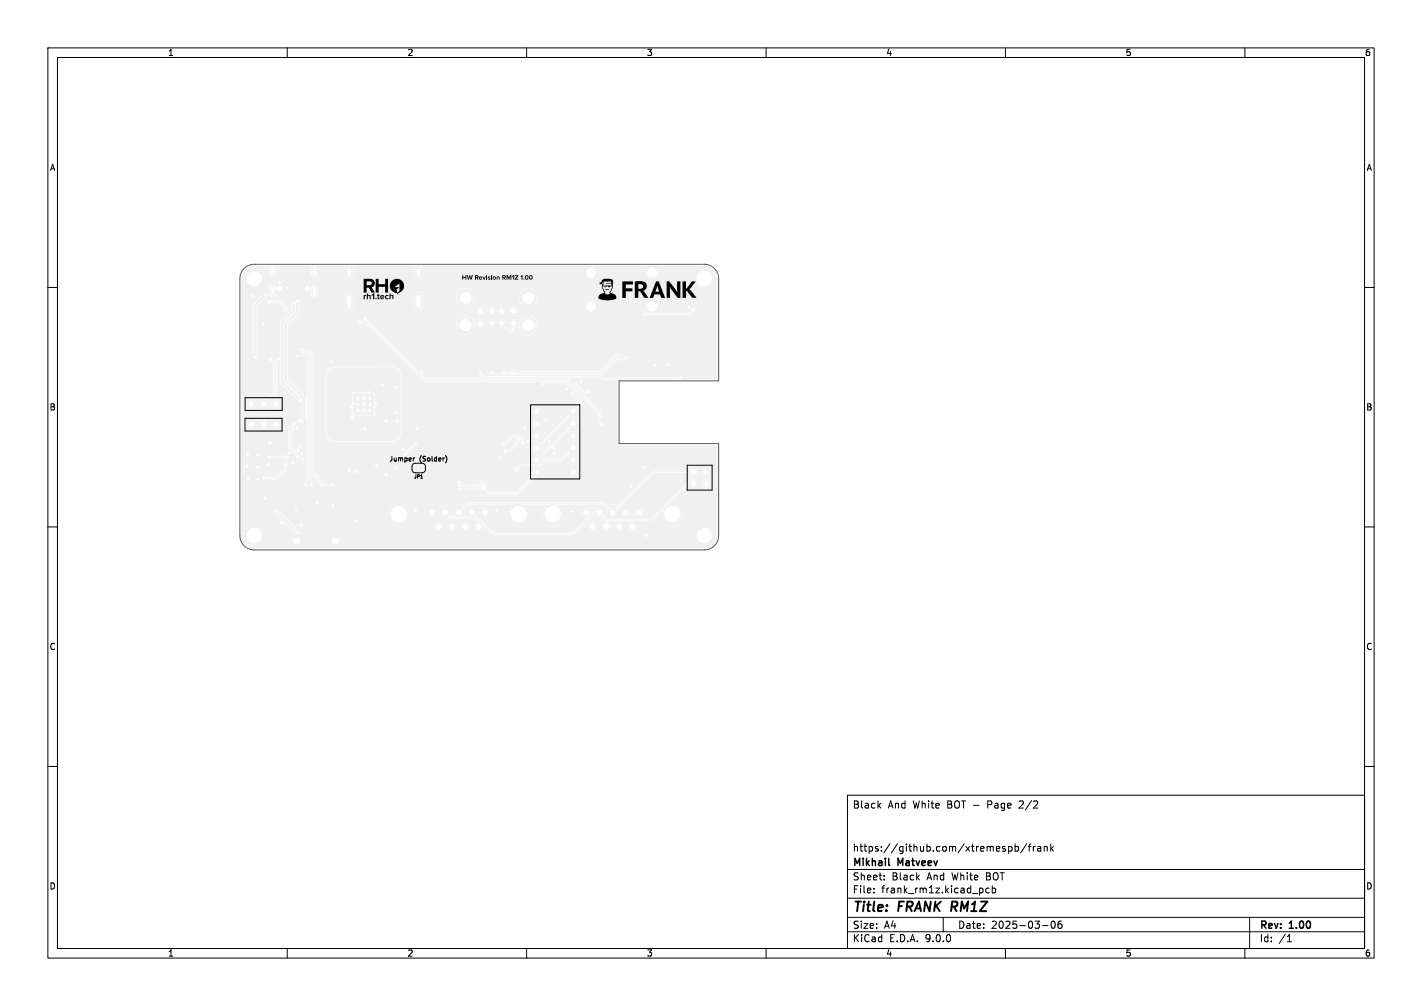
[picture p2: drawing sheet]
<svg xmlns="http://www.w3.org/2000/svg" width="297mm" height="210mm" viewBox="0 0 297 210" stroke-linecap="round" stroke-linejoin="round" font-family="sans-serif">
<defs><g id="words">
<g font-size="2.8">
<text x="178" y="190.9">Title:</text>
<text x="187.7" y="190.9">FRANK RM1Z</text>
</g>
<g font-size="2.1">
<text x="178" y="169">Black</text>
<text x="185.4" y="169">And</text>
<text x="190.7" y="169">White</text>
<text x="198" y="169">BOT -</text>
<text x="206.6" y="169">Page</text>
<text x="213.4" y="169">2/2</text>
<text x="178" y="178">https://github.com/xtremespb/frank</text>
<text x="178" y="184">Sheet:</text>
<text x="178" y="181.2">Mikhail</text>
<text x="186.2" y="184">Black</text>
<text x="187.6" y="181.2">Matveev</text>
<text x="193.7" y="184">And</text>
<text x="199" y="184">White</text>
<text x="206.2" y="184">BOT</text>
<text x="178" y="186.7">File:</text>
<text x="184.1" y="186.7">frank_rm1z.kicad_pcb</text>
<text x="178" y="196.9">KiCad</text>
<text x="178" y="194.1">Size:</text>
<text x="184.7" y="194.1">A4</text>
<text x="185.7" y="196.9">E.D.A.</text>
<text x="193.3" y="196.9">9.0.0</text>
<text x="200" y="194.1">Date:</text>
<text x="207" y="194.1">2025-03-06</text>
<text x="263" y="194.3">Rev:</text>
<text x="263" y="196.9">Id:</text>
<text x="267.1" y="196.9">/1</text>
<text x="269.4" y="194.3">1.00</text>
</g>
<g font-size="1.8">
<text x="35" y="11.9">1</text>
<text x="85" y="11.9">2</text>
<text x="135" y="11.9">3</text>
<text x="185" y="11.9">4</text>
<text x="235" y="11.9">5</text>
<text x="285" y="11.9">6</text>
<text x="10.3" y="35.9">A</text>
<text x="285.4" y="35.9">A</text>
<text x="10.3" y="85.9">B</text>
<text x="285.3" y="85.9">B</text>
<text x="10.3" y="135.9">C</text>
<text x="285.3" y="135.9">C</text>
<text x="10.3" y="185.9">D</text>
<text x="285.3" y="185.9">D</text>
<text x="35" y="199.9">1</text>
<text x="85" y="199.9">2</text>
<text x="135" y="199.9">3</text>
<text x="185" y="199.9">4</text>
<text x="235" y="199.9">5</text>
<text x="285" y="199.9">6</text>
</g>
<g font-size="1.4">
<text x="81.2" y="96.5">Jumper</text>
<text x="87.6" y="96.5">(Solder)</text>
</g>
<text font-size="1" x="86.4" y="100.1">JP1</text>
</g></defs>
<g fill="#f0f0f0" stroke="#f0f0f0" stroke-width=".21">
<path d="M99.6 64.2h1.5v1.5h-1.5z"/>
<path d="M119 85.2h1.5v1.4h-1.5z"/>
<path d="M132.7 106.2h1.6v1.6h-1.6z"/>
<path d="M100.5 106.2h1.6v1.6h-1.6z"/>
<path d="M72.3 61.4l.2-.1h.8l.3 .2v2.7l-.3 .3h-.8l-.3-.2z"/>
<path d="M72.3 56l.3-.1h.7l.2 .1 .1 1.6-.1 .3-.9 .1-.3-.2z"/>
<path d="M86.8 56l.3-.1h.7l.2 .1 .1 1.6-.1 .3-.9 .1-.3-.2z"/>
<path d="M86.8 61.4l.2-.1h.8l.3 .2v2.7l-.3 .3h-.8l-.3-.2z"/>
<path d="M87.6 97h.7l.3 .3v.7l-.3 .4-.7 .1z"/>
<path d="M86.5 97.1l.8-.1v1.5l-.7-.1-.3-.3v-.7z"/>
<circle cx="102.8" cy="64.9" r=".75"/>
<circle cx="104.8" cy="64.9" r=".75"/>
<circle cx="107.3" cy="64.9" r=".75"/>
<circle cx="100.3" cy="67.5" r=".75"/>
<circle cx="102.8" cy="67.5" r=".75"/>
<circle cx="104.8" cy="67.5" r=".75"/>
<circle cx="107.3" cy="67.5" r=".75"/>
<circle cx="97.2" cy="62.2" r="1.75"/>
<circle cx="110.4" cy="62.2" r="1.75"/>
<circle cx="97.2" cy="67.9" r="1.75"/>
<circle cx="110.4" cy="67.9" r="1.75"/>
<circle cx="112.1" cy="85.9" r=".8"/>
<circle cx="119.8" cy="88.4" r=".8"/>
<circle cx="112.1" cy="88.4" r=".8"/>
<circle cx="119.8" cy="91" r=".8"/>
<circle cx="112.1" cy="91" r=".8"/>
<circle cx="119.8" cy="93.5" r=".8"/>
<circle cx="112.1" cy="93.5" r=".8"/>
<circle cx="119.8" cy="96.1" r=".8"/>
<circle cx="112.1" cy="96.1" r=".8"/>
<circle cx="119.8" cy="98.6" r=".8"/>
<circle cx="112.1" cy="98.6" r=".8"/>
<circle cx="140.5" cy="107.3" r="2"/>
<circle cx="115.5" cy="107.3" r="2"/>
<circle cx="130.7" cy="107" r=".8"/>
<circle cx="128" cy="107" r=".8"/>
<circle cx="125.2" cy="107" r=".8"/>
<circle cx="122.4" cy="107" r=".8"/>
<circle cx="132.1" cy="109.9" r=".8"/>
<circle cx="129.3" cy="109.9" r=".8"/>
<circle cx="126.6" cy="109.9" r=".8"/>
<circle cx="123.8" cy="109.9" r=".8"/>
<circle cx="74.7" cy="83.2" r=".3"/>
<circle cx="76" cy="83.2" r=".3"/>
<circle cx="77.3" cy="83.2" r=".3"/>
<circle cx="74.7" cy="84.4" r=".3"/>
<circle cx="76" cy="84.4" r=".3"/>
<circle cx="77.3" cy="84.4" r=".3"/>
<circle cx="74.7" cy="85.7" r=".3"/>
<circle cx="76" cy="85.7" r=".3"/>
<circle cx="77.3" cy="85.7" r=".3"/>
<circle cx="108.3" cy="107.3" r="2"/>
<circle cx="83.3" cy="107.3" r="2"/>
<circle cx="98.6" cy="107" r=".8"/>
<circle cx="95.8" cy="107" r=".8"/>
<circle cx="93" cy="107" r=".8"/>
<circle cx="90.3" cy="107" r=".8"/>
<circle cx="100" cy="109.9" r=".8"/>
<circle cx="97.2" cy="109.9" r=".8"/>
<circle cx="94.4" cy="109.9" r=".8"/>
<circle cx="91.6" cy="109.9" r=".8"/>
<circle cx="52.5" cy="84.3" r=".85"/>
<circle cx="55.1" cy="84.3" r=".85"/>
<circle cx="57.6" cy="84.3" r=".85"/>
<circle cx="57.6" cy="88.6" r=".85"/>
<circle cx="55" cy="88.6" r=".85"/>
<circle cx="52.5" cy="88.6" r=".85"/>
<circle cx="147.4" cy="98.4" r=".85"/>
<circle cx="144.9" cy="98.4" r=".85"/>
<circle cx="147.4" cy="101" r=".85"/>
<circle cx="144.9" cy="101" r=".85"/>
<circle cx="115.8" cy="94.7" r=".3"/>
<circle cx="144.7" cy="64.7" r=".3"/>
<circle cx="115.8" cy="93.5" r=".3"/>
<circle cx="134.8" cy="65.6" r=".3"/>
<circle cx="51.8" cy="94.8" r=".3"/>
<circle cx="78.6" cy="97.1" r=".3"/>
<circle cx="58.8" cy="109.2" r=".3"/>
<circle cx="84.3" cy="93.9" r=".3"/>
<circle cx="104.5" cy="95.5" r=".3"/>
<circle cx="62.7" cy="93.2" r=".3"/>
<circle cx="69.5" cy="105.5" r=".3"/>
<circle cx="53.9" cy="95" r=".3"/>
<circle cx="56.1" cy="96.9" r=".3"/>
<circle cx="60.1" cy="60.2" r=".3"/>
<circle cx="51.6" cy="97.4" r=".3"/>
<circle cx="114" cy="87.6" r=".3"/>
<circle cx="143.9" cy="64.1" r=".3"/>
<circle cx="86.9" cy="106.6" r=".3"/>
<circle cx="109.6" cy="89.3" r=".3"/>
<circle cx="119.5" cy="106.7" r=".3"/>
<circle cx="69.3" cy="75.5" r=".3"/>
<circle cx="136.9" cy="76.3" r=".3"/>
<circle cx="139.4" cy="76.1" r=".3"/>
<circle cx="55.3" cy="104" r=".3"/>
<circle cx="62.9" cy="109.7" r=".3"/>
<circle cx="51.8" cy="99.9" r=".3"/>
<circle cx="82.6" cy="97.7" r=".3"/>
<circle cx="118.5" cy="81.2" r=".3"/>
<circle cx="52.8" cy="61.7" r=".3"/>
<circle cx="114.8" cy="92.3" r=".3"/>
<circle cx="56.4" cy="92.4" r=".3"/>
<circle cx="51.8" cy="113.8" r=".3"/>
<circle cx="63.1" cy="94.7" r=".3"/>
<circle cx="134.4" cy="97.5" r=".3"/>
<circle cx="62.1" cy="89.4" r=".3"/>
<circle cx="61.1" cy="96.6" r=".3"/>
<circle cx="63.2" cy="95.9" r=".3"/>
<circle cx="88.1" cy="77.7" r=".3"/>
<circle cx="55" cy="67.8" r=".3"/>
<circle cx="131.9" cy="101.5" r=".3"/>
<circle cx="66.2" cy="105" r=".3"/>
<circle cx="58.5" cy="59" r=".3"/>
<circle cx="53.9" cy="100.1" r=".3"/>
<circle cx="110.3" cy="92.1" r=".3"/>
<circle cx="61.8" cy="106.4" r=".3"/>
<circle cx="53.9" cy="97.5" r=".3"/>
<circle cx="87" cy="89.5" r=".3"/>
<circle cx="74.2" cy="108.7" r=".3"/>
<circle cx="60.3" cy="94.6" r=".3"/>
<circle cx="80.7" cy="99.1" r=".3"/>
<circle cx="121.3" cy="79.8" r=".3"/>
<circle cx="144.7" cy="60.5" r=".3"/>
<circle cx="103.8" cy="106.5" r=".3"/>
<circle cx="62.2" cy="74.3" r=".3"/>
<circle cx="135" cy="111.8" r=".3"/>
<circle cx="62.2" cy="111.2" r=".3"/>
<circle cx="76.2" cy="89.6" r=".3"/>
<circle cx="57.7" cy="106.7" r=".3"/>
<circle cx="55.5" cy="61.6" r=".3"/>
<circle cx="79.9" cy="80.4" r=".3"/>
<circle cx="53.3" cy="74.6" r=".3"/>
<circle cx="73.5" cy="87" r=".3"/>
<circle cx="83" cy="88" r=".3"/>
<circle cx="73.4" cy="85" r=".3"/>
<circle cx="77" cy="81.9" r=".3"/>
<circle cx="82.6" cy="80.8" r=".3"/>
<circle cx="82.8" cy="86.1" r=".3"/>
<circle cx="78.5" cy="84.2" r=".3"/>
<circle cx="80.7" cy="87.9" r=".3"/>
<circle cx="73.8" cy="86.2" r=".3"/>
<circle cx="78.1" cy="85" r=".3"/>
<circle cx="73.9" cy="84.2" r=".3"/>
<circle cx="59.9" cy="95.4" r=".3"/>
<circle cx="56.2" cy="95.4" r=".3"/>
<circle cx="61.6" cy="88.5" r=".3"/>
<circle cx="62.2" cy="95.3" r=".3"/>
<circle cx="61.2" cy="89.5" r=".3"/>
<circle cx="62.3" cy="94" r=".3"/>
<circle cx="62.8" cy="83.6" r=".3"/>
<circle cx="61.3" cy="63.3" r=".3"/>
<circle cx="55.2" cy="99.8" r=".3"/>
<circle cx="59.7" cy="97.1" r=".3"/>
<circle cx="62.1" cy="62.9" r=".3"/>
<circle cx="62.8" cy="88" r=".3"/>
<circle cx="119.4" cy="82.1" r=".3"/>
<circle cx="113.5" cy="80.1" r=".3"/>
<circle cx="107.9" cy="98" r=".3"/>
<circle cx="122.8" cy="81.8" r=".3"/>
<circle cx="120.4" cy="80.1" r=".3"/>
<circle cx="59.7" cy="64.6" r=".3"/>
<circle cx="56.3" cy="63" r=".3"/>
<circle cx="142.2" cy="78.9" r=".3"/>
<circle cx="100.4" cy="77.9" r=".3"/>
<circle cx="129.9" cy="74.9" r=".3"/>
<circle cx="107.6" cy="77.8" r=".3"/>
<circle cx="106.9" cy="69" r=".3"/>
<circle cx="130.8" cy="74.8" r=".3"/>
<circle cx="105.2" cy="77.8" r=".3"/>
<circle cx="128.9" cy="75" r=".3"/>
<circle cx="102.8" cy="77.8" r=".3"/>
<circle cx="73" cy="98.3" r=".3"/>
<circle cx="86.8" cy="92.7" r=".3"/>
<circle cx="74.5" cy="98.3" r=".3"/>
<circle cx="89.5" cy="97.1" r=".3"/>
<circle cx="56.6" cy="75.1" r=".3"/>
<circle cx="76.3" cy="66.6" r=".3"/>
<circle cx="125.6" cy="88.6" r=".3"/>
<circle cx="58.2" cy="75" r=".3"/>
<circle cx="125" cy="86.4" r=".3"/>
<circle cx="75.3" cy="67.3" r=".3"/>
<circle cx="108.3" cy="91.6" r=".3"/>
<circle cx="96" cy="101.3" r=".3"/>
<circle cx="105.6" cy="94.1" r=".3"/>
<circle cx="100.7" cy="101.3" r=".3"/>
<circle cx="96" cy="100.6" r=".3"/>
<circle cx="109.2" cy="92.4" r=".3"/>
<circle cx="100.7" cy="102.1" r=".3"/>
<circle cx="105.3" cy="92.8" r=".3"/>
<circle cx="96" cy="102.1" r=".3"/>
<circle cx="86.8" cy="96.1" r=".3"/>
<circle cx="63" cy="73" r=".3"/>
<circle cx="63.9" cy="101.2" r=".3"/>
<circle cx="65" cy="74.3" r=".3"/>
<circle cx="67.1" cy="101.2" r=".3"/>
<circle cx="63.5" cy="73.5" r=".3"/>
<circle cx="69.4" cy="101.2" r=".3"/>
<circle cx="65" cy="101.2" r=".3"/>
<circle cx="64.3" cy="73.9" r=".3"/>
</g>
<path d="M57 56.3v.6M65.6 56.3v.6M57 60.2v1.1M65.6 60.2v1.1" fill="none" stroke="#f0f0f0" stroke-width="1"/>
<g fill="none" stroke="#f0f0f0" stroke-width=".21">
<path d="M56.6 75.1l.7 .7v6.4l-2.2 2.2M58.2 75l-.6 .6v8.8M63 73v.8l.3 .3h.4l.6 .8v25.4l-.4 .3v.6M63.5 73.5l.2-.2h1.1l.7 .8v.4l-.2 .2v23.9l2.6 2.6h1.5M64.3 73.9v.5l.3 .3v25.6l.4 .4v.5M65 74.3v24.5l2.1 2.1v.3M75.3 67.3h1.1l12.2 12.2h29.7l6.7 6.6v.3M76.3 66.7l12.4 12.4h29.8l7.1 7.1v.4l-.6 .6v.8l.6 .6M100.4 77.9l.8 .9h24.4l.3 .3h14.5l.2-.2h1.6M128.9 75l-3.4 3.4h-22.2l-.5-.5M129.9 74.9l-.6-.5h-.6l-.3 .3v.3l-3.1 3.1h-17.5l-.2-.2M130.8 74.8h-.3l-.4-.5h-.4l-.3-.3h-.9l-.5 .6v.3l-2.8 2.8h-17l-.4-.4h-.4l-.8 .8h-1.2l-.2-.2"/>
<path d="M144.7 64.8l-.8 .8h-9.1M56.2 95.4h3.7M59.7 97.1v.9l-1.9 1.8h-2.6M61.2 89.6l-.4 .1v3.7l.6 .7h.9M61.6 88.5h-.2l-1 1.1v3.9l1.8 1.8M73 98.3l.2 .1h1.1l.2-.1M86.8 92.7l-2.8 2.8M86.8 96.1v1.6M89.5 97.1l-.6 .6h-.8M108.3 91.6l-.3 .3v.7l-1.5 1.5h-.9M109.2 92.4v-.7l-.7-.7h-1.4l-1.8 1.9M112.1 98.8l-4.2 4.3h-5.8l-.6-.6v-1.1l-.6-.6h-.4l-.6 .6h-3.1l-.8-.8"/>
<path d="M113.5 80.1l.3-.2h4.5l2.9 2.9v6.8l-1.4 1.4M115.8 93.6v1.1M119.4 82.1l.3-.3 1.1 1.1v4.5l-8.7 8.7M119.8 85.9l-7.7 7.6M119.8 93.5l-2.6 2.6h-3.6l-1 1h-3.8l-.9 .9M120.4 80.1v.4l1.2 1.3h1.2M144.9 98.5h-8.4l-8.5 8.5-2-1.9h-28.2l-2 1.9M96 101.3h.1M96 100.6h.1M96 102.1h4.7M96 101.3l.4 .4h3.9l.4-.4M144.9 101h-1.3l-7.6 7.6h-9.3l-1.5-1.6h-1.1l-4.5 4.5h-16.6l-3.3-3.4h-5.6l-1.1-1.1"/>
</g>
<path d="M55.5 61.6l-2.2 2.2v10.8M61.3 63.3l.1 1.6-2.5 2.4v12.4l3.9 3.9M62.1 62.9v2.3l-2.4 2.4v11.7l3.8 3.9v4l-.7 .8M57.7 106.7l4.5 4.6" fill="none" stroke="#f0f0f0" stroke-width=".6"/>
<path d="M56.3 63.1h2.3l1.1 1.1v.4M104.8 67.5l1.4 1.5h.7" fill="none" stroke="#f0f0f0" stroke-width=".3"/>
<g fill="#f0f0f0">
<path d="M51.2 56.3a2.7 2.7 0 0 1 1.9-.8h3.6l.1 .1-.4 .3-.1 .3v.3h.4v.2h-.4a.73 .73 0 0 0 .6 .9v-.4h.2v.4l.4-.2 .2-.7h-.4v-.2h.4a.83 .83 0 0 0-.5-.9l.1-.1h8l.1 .1a.79 .79 0 0 0-.5 .9h.4v.2h-.4l.2 .7 .4 .2v-.4h.2v.4a.73 .73 0 0 0 .6-.9h-.4v-.2h.4v-.3l-.5-.7h81.3a2.69 2.69 0 0 1 2.7 2.5h-1.1v-.2a1.6 1.6 0 0 0-2.5-1h-8.9l-.1-.2a1.06 1.06 0 0 0-1.1-.7 1.06 1.06 0 0 0-.9 .9h-10.7v-.2a1.05 1.05 0 0 0-1.8-.4h-34.4l-.2-.4-.3-.1h-.3v.4h-.2v-.4h-.4l-.2 .1-.2 .4h-12.7l-.2-.4-.2-.1h-.4v.4h-.2v-.4h-.3l-.3 .1-.2 .3v.7h.5v.2h-.5l.2 1h-17.5a1.61 1.61 0 0 0-2.4-1.2 1.61 1.61 0 0 0 0 2.7 1.61 1.61 0 0 0 2.4-1.2v-.3h17.5l.6 .2v-.4h.2v.4h.3l.3-.2 .2-.2v-.8h-.4v-.2h.4v-.6h12.7v.6h.5v.2h-.5v.8l.2 .2 .3 .2h.3v-.4h.2v.4h.4l.3-.3 .1-.9h-.4v-.2h.4v-.6h34.4l-.1 .1a1.06 1.06 0 0 0 .5 1.7 1.06 1.06 0 0 0 1.4-1.2h10.7v.3a1.06 1.06 0 0 0 1.1 .9 1.06 1.06 0 0 0 1-1.2h8.9l-.1 .1a1.61 1.61 0 0 0 .4 2.7 1.61 1.61 0 0 0 2.2-1.6h1.1v2.2h-83.5l-.1-.4-.5-.2v.4h-.2v-.4l-.3 .1-.3 .5-.2-.1a.58 .58 0 0 0-.6-.4 .58 .58 0 0 0-.5 .5l-4.6-.1a.64 .64 0 0 0-.7-.4 .64 .64 0 0 0-.6 .5l-.5-.6h-.1v.4h-.2v-.4l-.4 .1-.2 .3v.7h.4v.2h-.4v.6h-.3l-.3-.4-.5 .1-2.3 2.4v11a.45 .45 0 0 0 .4 .4 .45 .45 0 0 0 .5-.4v-10.6l2.1-2.2 .1-.3h.3l.5 .5h.1v-.4h.2v.4l.3-.1 .2-.4 .1-.6h-.4v-.2h.4l.1-.3a.62 .62 0 0 0 .7 .4 .62 .62 0 0 0 .5-.6h4.6v.1a.66 .66 0 0 0 .6 .5 .66 .66 0 0 0 .6-.4l.1 .3h.4v.2h-.4l.1 .8 .5 .3v-.4h.2v.4l.4-.1 .2-.4v-.6h-.4v-.2h.4v-.5h83.5v1.9h-37.5l-.2-.8-.3-.4-.5 .6-.2-.2 .6-.6a1.95 1.95 0 0 0-2.6 .1l.5 .5-.1 .2-.6-.6-.3 .4-.2 .8h-9.2l-.2-.8-.3-.4-.6 .6-.1-.2 .5-.6a1.95 1.95 0 0 0-2.6 .1l.6 .5-.2 .2-.5-.6-.4 .7h-7.1l-.2-.4-.3-.1h-.3v.5h-.2v-.5h-.5l-.3 .5h-12.7l-.3-.5h-.5v.5h-.2v-.5h-.4l-.4 .4v1.3h.5v.2h-.5v1.2l.2 .4 .2 .1 .4 .1v-.6h.2v.6l.4-.1 .3-.2 .1-1.5h-.4v-.2h.4v-1.2h12.7v1.2h.5v.2h-.5v1.3l.2 .3 .3 .2h.3v-.6h.2v.6l.4-.1 .3-.2 .1-1.5h-.4v-.2h.4v-1.2h7.1a1.95 1.95 0 0 0 .4 1.9l.5-.6 .2 .2-.6 .6a1.95 1.95 0 0 0 2.6-.1l-.5-.5 .1-.2 .6 .6 .4-.7 .1-.7h9.2l.1 .7 .4 .7 .6-.6 .1 .2-.5 .6a1.95 1.95 0 0 0 2.6-.1l-.6-.5 .2-.2 .5 .6 .4-.7 .1-.7h37.5v1.7h-12.5l-.1-.2a1.06 1.06 0 0 0-1.1-.7 1.06 1.06 0 0 0-.9 .9h-10.7v-.2a1.05 1.05 0 0 0-1.7-.5 1.05 1.05 0 0 0 .1 1.7h-14.6l-.3-.5-.3 .4-.2-.2 .4-.3-.7-.2-.5 .2 .4 .3-.2 .2-.3-.4-.2 .5h-.7a.9 .9 0 0 0-.9-.8 .9 .9 0 0 0-.9 .8h-.2v-.2a.9 .9 0 0 0-1.4-.5l-2.8-.1-.1 1.7 1.7 .1 .1-1.7h1.1l-.1 .1a.9 .9 0 0 0 .3 1.5 .9 .9 0 0 0 1.2-.9h.2v.2a.9 .9 0 0 0 1 .8 .9 .9 0 0 0 .8-1h.7l.2 .7 .3-.3 .2 .1-.4 .4 .5 .2 .7-.2-.4-.4 .2-.1 .3 .3 .3-.7 14.7 .1a1.06 1.06 0 0 0 1.5-1.1h10.7v.3a1.06 1.06 0 0 0 1.1 .9 1.06 1.06 0 0 0 1-1.2h12.5v.9h-4.6l-.4-.4a.49 .49 0 0 0-.6 .6l-.4 .4h-8.6a.48 .48 0 0 0-.7-.1 .48 .48 0 0 0 0 .7 .48 .48 0 0 0 .7-.1h8.8l.6-.6 .4-.1 .2-.4h4.6v3.1h-37.5l-.2-.8-.3-.4-.5 .5-.2-.1 .6-.6a1.95 1.95 0 0 0-2.6 0l.5 .6-.1 .1-.6-.5-.5 1-.4-.7-.3 .4-.2-.2 .4-.3-.1-.1-.6-.1-.5 .2 .4 .3-.2 .2-.3-.4-.2 .5v.4l.2 .3 .3-.3 .2 .1-.4 .4 .1 .2-.2 .1h-.3l-.7-.7a.91 .91 0 0 0-.6-1.2 .91 .91 0 0 0-1.1 .7h-.2v-.1a.9 .9 0 0 0-1-.7 .9 .9 0 0 0-.8 .8h-.7v-.1a.9 .9 0 0 0-1.1-.6 .9 .9 0 0 0-.7 1.1h-.2l-.2-.8-.3-.4-.6 .5-.1-.1 .5-.6a1.95 1.95 0 0 0-2.6 0l.6 .6-.2 .1-.5-.5a1.95 1.95 0 0 0 0 2.6l.5-.6 .2 .2-.6 .5a1.95 1.95 0 0 0 2.6 0l-.5-.5 .1-.2 .6 .6 .4-.7 .1-.7h.2a.9 .9 0 0 0 1.1 .6 .9 .9 0 0 0 .7-1h.7v.2a.9 .9 0 0 0 1 .8 .9 .9 0 0 0 .8-1h.2v.2a.99 .99 0 0 0 1.3 .8l.8 .8 .5 .1a.52 .52 0 0 0 .8-.1 .52 .52 0 0 0 0-.7l.6-.2-.4-.4 .2-.1 .3 .3 .4-.4 .1 .8 .4 .7 .6-.6 .1 .2-.5 .5a1.95 1.95 0 0 0 2.6 0l-.6-.5 .2-.2 .5 .6 .4-.7 .1-.7h37.5v11.3h-7.2a.49 .49 0 0 0-.2-.6 .49 .49 0 0 0-.6 .1h-1.3l-.2 .2h-14.3l-.2-.4 3-3 .6-.3a.61 .61 0 0 0 1-.1 .46 .46 0 0 0 .7 .1 .46 .46 0 0 0-.1-.7h-.5l-1-.6h-1.1l-.6 .6-.1 .4-2.7 2.6h-16.6a.86 .86 0 0 0-1.5 0l-.4 .4h-.8a.52 .52 0 0 0-.6-.4 .52 .52 0 0 0-.4 .7h-1.3l-.2-.1a.49 .49 0 0 0-.5-.6 .49 .49 0 0 0-.4 .6 .49 .49 0 0 0 .6 .4l-.1 .1h-1.5l-.5-.5a.48 .48 0 0 0-.4-.6 .48 .48 0 0 0-.5 .6 .48 .48 0 0 0 .6 .4l.3 .4-12 .1-12.1-12.1a.5 .5 0 0 0-.6-.6 .5 .5 0 0 0-.3 .8h-.1a.47 .47 0 0 0-.7-.1 .47 .47 0 0 0 0 .7 .47 .47 0 0 0 .7-.1h.6l11.1 11.1h-3.5l-.2-.8-.4-.6-.7-.5-.6-.2h-11.8l-.6 .1-.8 .4-.6 .8-.2 .8v11.5l.1 .7 .4 .7 1 .7 12.2 .1 .9-.2 .5-.4 .6-.7 .2-.9v-11.5h3.5l1.1 1.1 24.7 .1a.5 .5 0 0 0 .2 .8 .5 .5 0 0 0 .7-.4h4.1l1.4 1.4a.5 .5 0 0 0-.6 .7 .5 .5 0 0 0 .9 .1l.7 .7-.1 1.9h-1.4l-.3 .2v.6h-5.7a.96 .96 0 0 0-1.5-.7 .96 .96 0 0 0 0 1.6 .96 .96 0 0 0 1.5-.7v-.2h5.7v.7l-1.8 1.8h-3.9v-.1a.96 .96 0 0 0-1.6-.5 .96 .96 0 0 0 .3 1.6 .96 .96 0 0 0 1.3-1h3.9l-2.6 2.6h-1.3v-.2a.96 .96 0 0 0-1.6-.4 .96 .96 0 0 0 .3 1.6 .96 .96 0 0 0 1.3-1h1.3l-1.4 1.4h-3.3l-.3-.7-.7-.8h-1.7l-1.6 1.6-.5 .2h-17.7a.47 .47 0 0 0-.5-.4 .47 .47 0 0 0-.4 .6l-2.4 2.4h-1a.48 .48 0 0 0-.7-.1 .48 .48 0 0 0 0 .8 .48 .48 0 0 0 .7-.1l1.2-.1 2.6-2.6a.45 .45 0 0 0 .5-.5l17.6 .1a.47 .47 0 0 0 .4 .6 .47 .47 0 0 0 .5-.6l1.4-1.4 .8 .1-.2 1.1-1.3 1.3h-.4a.47 .47 0 0 0-.7 0 .47 .47 0 0 0 0 .7 .47 .47 0 0 0 .7-.1l.6-.1 1.6-1.5 .1-.7 .5-.4 .2 .2a.59 .59 0 0 0 .3 1l.3-.2 .1-.4h3.3l-.4 .4a.96 .96 0 0 0-1.4 .6 .96 .96 0 0 0 1.1 1.2 .96 .96 0 0 0 .7-1.4l6.1-6.2 1.4-.1 .1 .5-.4 .3a1.02 1.02 0 0 0-1.1 .2 1.02 1.02 0 0 0-.2 1.2l-6.3 6.2a1.03 1.03 0 0 0-1.2 .3 1.03 1.03 0 0 0 0 1.3l-2.6 .1-.2 .1-18.6-.1a.47 .47 0 0 0-.6-.3 .47 .47 0 0 0-.4 .6l-.2 .2-.5-.6h-.9l-.3-.1a.73 .73 0 0 0-.1-1l-.1-.1a.48 .48 0 0 0-.5 .4 .48 .48 0 0 0 .2 .5l-.1 .3-.3 .5v.9h-11.3l-.4-.4-.3 .1-.2 .2h-.5a.46 .46 0 0 0-.5-.3 .46 .46 0 0 0-.4 .5 .46 .46 0 0 0 .5 .4h1.2a.45 .45 0 0 0 .6-.5h11.3l.5 .4h1.5l.3-.1 .3-.5 .7-.5a.45 .45 0 0 0 .5-.5h18.6l-.5 .5a.47 .47 0 0 0-.6 .5 .47 .47 0 0 0 .5 .5 .47 .47 0 0 0 .4-.6l.6-.5h3.6l1.1-1h3.5l2.1-2a.96 .96 0 0 0 1.4-.7 .96 .96 0 0 0-1.1-1.1 .96 .96 0 0 0-.7 1.4l-1.8 1.8h-3.6l-.4 .3-.1-.6 2.2-2.1 .3 .8a.47 .47 0 0 0-.1 .7 .47 .47 0 0 0 .7 0 .47 .47 0 0 0-.1-.7l.1-.4a.59 .59 0 0 0-.5-.8l3.6-3.7a1.05 1.05 0 0 0 1.2-.2 1.05 1.05 0 0 0 .2-1.2l.2-.1 .1 .1v1.5l-.7 .7a.96 .96 0 0 0-1.4 .7 .96 .96 0 0 0 1.1 1.1 .96 .96 0 0 0 .7-1.4l.8-.9 .1-6.6 3.1 3.1v.5l.3 .3-.1 1.1 .4 .5a.47 .47 0 0 0 .4 .5 .47 .47 0 0 0 .5-.5 .47 .47 0 0 0-.6-.4l-.2-.3v-.5l.5-.6v-.6l-3.9-4 .5-.1a.47 .47 0 0 0 .7 .1 .47 .47 0 0 0 0-.7 .47 .47 0 0 0-.7 .1h-.7l-.9-1a.52 .52 0 0 0-.2-.8 .52 .52 0 0 0-.8 .4l-.9-.9v-.2h6.6l.4 .3 3.1 .1v13.2l.2 .3 20.6 .1v3h-29.1v-.2a.96 .96 0 0 0-1.6-.4 .96 .96 0 0 0 .3 1.6 .96 .96 0 0 0 1.3-1h29.1v2.4h-1.4v-.2a1.01 1.01 0 0 0-1.1-.8 1.01 1.01 0 0 0-.9 1h-.5l-.1-.2a1.06 1.06 0 0 0-1-.7 1.06 1.06 0 0 0-1 .7h-7.3l-.4 .3h-15.4a.96 .96 0 0 0-.9-.9 .96 .96 0 0 0-1 .9h-5.7v-.2a.99 .99 0 0 0-1.4-.5 .99 .99 0 0 0-.4 1.4l-3.6 3.6h-5.5l-.4-.4-.1-1.2-.7-.7-.7 .1-.6 .5h-2.8l-.5-.4a.5 .5 0 0 0-.7-.5 .5 .5 0 0 0-.1 .8l-.1 .1h-25.6l-.4-.4-.5 .2h-1l-2.4-2.4v-23.6l.2-.3v-.6l-.9-.9h-1.4a.48 .48 0 0 0-.7-.5 .48 .48 0 0 0-.1 .8l.1 .5 .4 .4 .4 .1 .4 .6v7.8l-.1 .1-3.8-3.8v-11.2l2.4-2.5 .1-2.6-.2-.3h-.4a.87 .87 0 0 1-1 .4l-.1 .3v1.4h-.7l-.2-.6-1.3-1.2-2-.1a.47 .47 0 0 0-.7 0 .47 .47 0 0 0 0 .7 .47 .47 0 0 0 .7 0h1.7l.9 .9a.48 .48 0 0 0 .2 .7 .48 .48 0 0 0 .7-.4h.7v.1l-2.4 2.6-.1 7.2-.5 .1-.5 .8-.4-.2a.47 .47 0 0 0-.4-.6 .47 .47 0 0 0-.5 .5 .47 .47 0 0 0 .6 .4l.3 .4v6.1l-1.4 1.5a1.03 1.03 0 0 0-1.5 .7h-.5l-.3-.5-.4 .4-.1-.2 .4-.4a1.05 1.05 0 0 0-1.3 0l.4 .4-.2 .2-.4-.4a1.05 1.05 0 0 0 0 1.3l.4-.4 .2 .2-.4 .4a1.05 1.05 0 0 0 1.3 0l-.4-.4 .1-.2 .4 .4 .3-.8 .5 .1a1.03 1.03 0 0 0 1.2 1 1.03 1.03 0 0 0 .7-1.5l1.2-1.2 .2 .1v.6a1.02 1.02 0 0 0-.8 1.4 1.02 1.02 0 0 0 1.5 .4 1.02 1.02 0 0 0 .1-1.5l-.3-.3v-7.6l.4-.3 .2 .1v4.4l4 4 .5 .1 .1 3-.7 .7-.1 .3 .2 .3 .3 .1 1-.9 .2 .1v6.4h-1.3l-.4-.4-.7 .2-.6-.5v-3.3a.55 .55 0 0 0 .6-.3 .55 .55 0 0 0-.2-.7 .5 .5 0 0 0 .6-.3 .5 .5 0 0 0-.4-.6 .5 .5 0 0 0-.5 .5h-2.5l-.1-.2a1.01 1.01 0 0 0-1-.8 1.01 1.01 0 0 0-.9 .9h-.5l-.2-.5-.6-.4h-.2v.6h-.2v-.6a1.05 1.05 0 0 0-.9 1h.6h-1.1v-.2a1.01 1.01 0 0 0-1.7-.5 1.01 1.01 0 0 0 .3 1.7 1.01 1.01 0 0 0 1.4-1h1.1v.2h-.6a1.05 1.05 0 0 0 .9 .9v-.6h.2v.6a1.05 1.05 0 0 0 1-.9h-.6v-.2h1.1a1.01 1.01 0 0 0 1 1.1 1.01 1.01 0 0 0 1-1.1h2.5l-.9 .9v4l1.6 1.8h-1.5l-.4-.4-.5 .2h-2.8a.47 .47 0 0 0-.7 0 .47 .47 0 0 0 0 .7 .47 .47 0 0 0 .7-.1h2.8a.47 .47 0 0 0 .6 .1 .47 .47 0 0 0 .3-.5l1.5 .1a.46 .46 0 0 0 .5 .3 .46 .46 0 0 0 .4-.6 .46 .46 0 0 0-.6-.3l-.4-.4 .1-.1a.49 .49 0 0 0 .6 .2 .49 .49 0 0 0 .3-.5h1.3v3l-3.9-.1a.47 .47 0 0 0-.7-.2 .47 .47 0 0 0 0 .8v.4l-1.7 1.7h-2.1a.47 .47 0 0 0-.7-.1 .47 .47 0 0 0 0 .7 .47 .47 0 0 0 .7-.1l2.4-.1 1.9-1.9 .2-1.1h3.9v3.1l-.3 .4v.3a.48 .48 0 0 0-.1 .7 .48 .48 0 0 0 .7-.1 .48 .48 0 0 0-.1-.7l.2-.2 .3 .3a.49 .49 0 0 0-.1 .7 .49 .49 0 0 0 .7 0 .49 .49 0 0 0 0-.7l-.4-.6v-1l1.8 1.7a.52 .52 0 0 0 .2 .7 .52 .52 0 0 0 .7-.3l.2 .2h1.2a.47 .47 0 0 0 .5 .1 .47 .47 0 0 0 .4-.5h25.6l.1 .5a.52 .52 0 0 0 0 .8 .52 .52 0 0 0 .8-.1h3.9a.74 .74 0 0 0 .9 .1l.1 .2 .8 .7h5.8l4-3.8a.96 .96 0 0 0 1.2-1h5.7v.2a.96 .96 0 0 0 1.1 .9 .96 .96 0 0 0 .8-1.1h15.4l-7.7 7.7-1-.1-1.4-1.3h-28.3l-1.4 1.3a1.06 1.06 0 0 0-1.3 .4 1.06 1.06 0 0 0 .1 1.3h-.9l-.3-.3a.96 .96 0 0 0-.6-1.4 .96 .96 0 0 0-1.2 .8h-.9v-.2a.95 .95 0 0 0-1.2-.6 .95 .95 0 0 0-.7 1.1h-3.8l-.1-.3a2.16 2.16 0 0 0-3.4-1.3 2.16 2.16 0 0 0 .4 3.7 2.16 2.16 0 0 0 3.1-2.1h3.8v.1a.96 .96 0 0 0 1.1 .7 .96 .96 0 0 0 .8-1.1h.9v.2a1.03 1.03 0 0 0 1.5 .8l.4 .4h5.5l.5 .5-.1 .1a.96 .96 0 0 0-.9 .9h-.9v-.2a.95 .95 0 0 0-1-.7 .95 .95 0 0 0-.9 .9h-.8l-.2-.6-.4 .4-.1-.2 .4-.3-.8-.2-.5 .2 .3 .3-.1 .2-.4-.4-.2 .6h-.8a.96 .96 0 0 0-1.5-.8 .96 .96 0 0 0 0 1.7 .96 .96 0 0 0 1.5-.8v-.1h.8l.2 .7 .4-.4 .1 .2-.3 .3 .7 .3 .6-.3-.4-.3 .1-.2 .4 .4 .2-.7h.8a.95 .95 0 0 0 1 1 .95 .95 0 0 0 .9-1h.9v.1a.98 .98 0 0 0 1 .9 .98 .98 0 0 0 1-1l1.4 1.4h-39.7l-4.8-4.9a.45 .45 0 0 0-.6 .1 .45 .45 0 0 0 0 .6l4.7 4.7h-7.3a1.61 1.61 0 0 0-2.4-1.3 1.61 1.61 0 0 0 0 2.8 1.61 1.61 0 0 0 2.4-1.3v-.2h7.6l.3-.2 .1-.3h39.7l.6 .5h16.7l4.4-4.4 .2 .2a1.07 1.07 0 0 0 1.4 .4l.8 .8-.6 .4 .4 .3-.1 .2-.4-.4-.2 .6h-.8a.96 .96 0 0 0-1.5-.7 .96 .96 0 0 0 0 1.6 .96 .96 0 0 0 1.5-.7v-.2h.8l.2 .7 .4-.4 .1 .2-.4 .3 .6 .3 .4-.1 .3-.2-.4-.3 .2-.2 .3 .4 .3-.5-.3-.8-.3 .4-.2-.2 .4-.3-.2-.3h1.9l.1 .2a.97 .97 0 0 0-.4 1.5 .97 .97 0 0 0 1.6-.1 .97 .97 0 0 0-.5-1.5l.1-.1h1.9l.1 .2a.97 .97 0 0 0-.4 1.5 .97 .97 0 0 0 1.5-.1 .97 .97 0 0 0-.5-1.5l.1-.1h3.6l2.1-2h.2a2.17 2.17 0 0 0 2 2.6 2.17 2.17 0 0 0 2.2-2.4 2.17 2.17 0 0 0-2.7-1.8l3.9-4a1.27 1.27 0 0 0 1.8 .4 1.03 1.03 0 0 0-.3-1.5 1.03 1.03 0 0 0-1.5 .6l-.3 .1-5.5 5.4-5.3-.1-.2 .1v.7h-.8a.96 .96 0 0 0-1.5-.7 .96 .96 0 0 0 0 1.6 .96 .96 0 0 0 1.5-.7v-.2h.8l.1 1.1h1.7l.1-.2v-1.6h3.6l-2.1 2.1h-9.1l-.8-.8a.99 .99 0 0 0-.5-1.4 .99 .99 0 0 0-1.3 .7l-.8 .4a.98 .98 0 0 0-1-1.1 .98 .98 0 0 0-1 1.1 .98 .98 0 0 0 1.2 .8l-3.1 3.2h-16.3l-3.4-3.3-.5-.2a.97 .97 0 0 0-.1-1.4 .97 .97 0 0 0-1.4 .1 .97 .97 0 0 0 .1 1.3l-1.3 .1-.1-.2a1 1 0 0 0 .2-1.1l1.2-1.2 9.3 .1-.7 .8-6.1-.1v1.8l1.8 .1 .1-.2v-1.6h4.2a2.17 2.17 0 0 0 .8 3 2.17 2.17 0 0 0 2.9-.9 2.17 2.17 0 0 0-.8-2.9h5a2.19 2.19 0 0 0-.6 3.3 2.19 2.19 0 0 0 3.4 0 2.19 2.19 0 0 0-.6-3.3l9.3-.1 1.2 1.2a1 1 0 0 0 .9 1.5 1 1 0 0 0 .8-1.5l7.8-7.8h7.2a1.04 1.04 0 0 0 1.2 .7 1.04 1.04 0 0 0 .9-1h.5v.1a1.01 1.01 0 0 0 1.1 1 1.01 1.01 0 0 0 .9-1.1h1.4v2.5h-1.4v-.2a1.01 1.01 0 0 0-1.7-.4 1.01 1.01 0 0 0 .3 1.6 1.01 1.01 0 0 0 1.4-1h1.4v10.8h-1.1v-.3a1.6 1.6 0 0 0-2.3-1 1.6 1.6 0 0 0-.5 2.5h-75.1l-.1-.2a.75 .75 0 0 0-.8-.5 .75 .75 0 0 0-.6 .7h-6.5l-.1-.2a.75 .75 0 0 0-1.2-.3 .75 .75 0 0 0 .2 1.3 .75 .75 0 0 0 1.1-.8h6.5v.1a.75 .75 0 0 0 .8 .7 .75 .75 0 0 0 .7-.8h75.1l.2 .1a1.61 1.61 0 0 0 1.7 .2 1.61 1.61 0 0 0 .9-1.5h1.1v.1a2.7 2.7 0 0 1-2.7 2.7h-94a2.7 2.7 0 0 1-2.7-2.7v-53.6a2.7 2.7 0 0 1 .8-1.9z"/>
<path d="M73.7 82.1l2.9 .1 .3 .1 1.2-.1 .1 .9h-.5a.45 .45 0 0 0-.4-.4 .45 .45 0 0 0-.5 .4h-.3a.45 .45 0 0 0-.5-.4 .45 .45 0 0 0-.4 .4h-.4a.45 .45 0 0 0-.7-.3 .45 .45 0 0 0 0 .7 .45 .45 0 0 0 .7-.3v-.1h.4a.45 .45 0 0 0 .4 .5 .45 .45 0 0 0 .5-.5h.3a.45 .45 0 0 0 .5 .5 .45 .45 0 0 0 .4-.5h.5v.8l-.1 .5h-.4a.45 .45 0 0 0-.4-.4 .45 .45 0 0 0-.5 .4h-.3a.45 .45 0 0 0-.5-.4 .45 .45 0 0 0-.4 .4h-.4a.45 .45 0 0 0-.7-.3 .45 .45 0 0 0 0 .7 .45 .45 0 0 0 .7-.3v-.1h.4a.45 .45 0 0 0 .4 .5 .45 .45 0 0 0 .5-.5h.3a.45 .45 0 0 0 .5 .5 .45 .45 0 0 0 .4-.5l.5 .1v1.2h-.5a.45 .45 0 0 0-.4-.4 .45 .45 0 0 0-.5 .4h-.3a.45 .45 0 0 0-.5-.4 .45 .45 0 0 0-.4 .4h-.4a.45 .45 0 0 0-.7-.4 .45 .45 0 0 0 0 .8 .45 .45 0 0 0 .7-.3v-.1h.4a.45 .45 0 0 0 .4 .5 .45 .45 0 0 0 .5-.5h.3a.45 .45 0 0 0 .5 .5 .45 .45 0 0 0 .4-.5h.5v1h-4.3l-.2-.2v-1.1a.5 .5 0 0 0 0-.8z"/>
<path d="M68.7 77.3l.7-.5 .8-.1 11.5-.1a2 2 0 0 1 2 2v6.4h-5.1l-.4-.7 .1-2-.1-.3h-.8l-.4 .2-.4-.2h-2.8l-.3 .2-.1 2.1 .3 .8-.3 1.1 .1 .5 .4 .2h4.2l.3-.2v-1.2l.2-.5h5.1v5.1a2.01 2.01 0 0 1-2 2h-11.5a2 2 0 0 1-2-2v-11.5l.2-.8z"/>
</g>
<g fill="#fff" stroke="#fff" stroke-width=".21">
<circle cx="115.8" cy="94.7" r=".17"/>
<circle cx="144.7" cy="64.7" r=".17"/>
<circle cx="115.8" cy="93.5" r=".17"/>
<circle cx="134.8" cy="65.6" r=".17"/>
<circle cx="51.8" cy="94.8" r=".17"/>
<circle cx="78.6" cy="97.1" r=".17"/>
<circle cx="58.8" cy="109.2" r=".17"/>
<circle cx="84.3" cy="93.9" r=".17"/>
<circle cx="104.5" cy="95.5" r=".17"/>
<circle cx="62.7" cy="93.2" r=".17"/>
<circle cx="69.5" cy="105.5" r=".18"/>
<circle cx="53.9" cy="95" r=".17"/>
<circle cx="56.1" cy="96.9" r=".18"/>
<circle cx="60.1" cy="60.2" r=".17"/>
<circle cx="51.6" cy="97.4" r=".17"/>
<circle cx="114" cy="87.6" r=".17"/>
<circle cx="143.9" cy="64.1" r=".17"/>
<circle cx="86.9" cy="106.6" r=".18"/>
<circle cx="109.6" cy="89.2" r=".17"/>
<circle cx="119.5" cy="106.8" r=".17"/>
<circle cx="69.3" cy="75.5" r=".17"/>
<circle cx="136.9" cy="76.3" r=".17"/>
<circle cx="139.4" cy="76.1" r=".17"/>
<circle cx="55.3" cy="104" r=".18"/>
<circle cx="62.9" cy="109.7" r=".18"/>
<circle cx="51.8" cy="99.9" r=".18"/>
<circle cx="82.6" cy="97.7" r=".17"/>
<circle cx="118.5" cy="81.2" r=".17"/>
<circle cx="52.8" cy="61.7" r=".17"/>
<circle cx="114.8" cy="92.2" r=".17"/>
<circle cx="56.4" cy="92.4" r=".18"/>
<circle cx="51.8" cy="113.8" r=".17"/>
<circle cx="63.1" cy="94.7" r=".17"/>
<circle cx="134.4" cy="97.5" r=".17"/>
<circle cx="62.1" cy="89.4" r=".18"/>
<circle cx="61.1" cy="96.6" r=".17"/>
<circle cx="63.2" cy="95.9" r=".17"/>
<circle cx="88.1" cy="77.7" r=".18"/>
<circle cx="55" cy="67.8" r=".17"/>
<circle cx="131.9" cy="101.5" r=".17"/>
<circle cx="66.2" cy="105" r=".18"/>
<circle cx="58.5" cy="59" r=".18"/>
<circle cx="53.9" cy="100.1" r=".17"/>
<circle cx="110.3" cy="92.1" r=".17"/>
<circle cx="61.8" cy="106.4" r=".17"/>
<circle cx="53.9" cy="97.5" r=".17"/>
<circle cx="87" cy="89.5" r=".17"/>
<circle cx="74.2" cy="108.7" r=".17"/>
<circle cx="60.3" cy="94.6" r=".18"/>
<circle cx="80.7" cy="99.1" r=".17"/>
<circle cx="121.3" cy="79.8" r=".18"/>
<circle cx="144.7" cy="60.5" r=".17"/>
<circle cx="103.8" cy="106.5" r=".17"/>
<circle cx="62.2" cy="74.3" r=".17"/>
<circle cx="135" cy="111.8" r=".17"/>
<circle cx="62.2" cy="111.2" r=".17"/>
<circle cx="76.2" cy="89.6" r=".17"/>
<circle cx="57.7" cy="106.7" r=".17"/>
<circle cx="55.5" cy="61.6" r=".17"/>
<circle cx="79.9" cy="80.4" r=".18"/>
<circle cx="53.3" cy="74.5" r=".17"/>
<circle cx="73.5" cy="87" r=".18"/>
<circle cx="83" cy="88" r=".17"/>
<circle cx="73.4" cy="85" r=".17"/>
<circle cx="77" cy="81.9" r=".17"/>
<circle cx="82.6" cy="80.8" r=".17"/>
<circle cx="82.8" cy="86.1" r=".17"/>
<circle cx="78.5" cy="84.2" r=".17"/>
<circle cx="80.7" cy="87.9" r=".17"/>
<circle cx="73.8" cy="86.2" r=".17"/>
<circle cx="78.1" cy="85" r=".17"/>
<circle cx="73.9" cy="84.2" r=".17"/>
<circle cx="59.9" cy="95.4" r=".17"/>
<circle cx="56.2" cy="95.4" r=".17"/>
<circle cx="61.6" cy="88.5" r=".18"/>
<circle cx="62.2" cy="95.3" r=".17"/>
<circle cx="61.2" cy="89.5" r=".17"/>
<circle cx="62.3" cy="94.1" r=".18"/>
<circle cx="62.8" cy="83.5" r=".17"/>
<circle cx="61.3" cy="63.3" r=".18"/>
<circle cx="55.2" cy="99.8" r=".17"/>
<circle cx="59.7" cy="97.1" r=".17"/>
<circle cx="62.1" cy="62.9" r=".17"/>
<circle cx="62.8" cy="88" r=".17"/>
<circle cx="119.4" cy="82.1" r=".17"/>
<circle cx="113.5" cy="80.1" r=".18"/>
<circle cx="107.9" cy="98" r=".17"/>
<circle cx="122.8" cy="81.8" r=".17"/>
<circle cx="120.4" cy="80.1" r=".17"/>
<circle cx="59.7" cy="64.6" r=".17"/>
<circle cx="56.3" cy="63" r=".18"/>
<circle cx="142.2" cy="78.9" r=".17"/>
<circle cx="100.4" cy="77.9" r=".18"/>
<circle cx="129.9" cy="74.9" r=".17"/>
<circle cx="107.6" cy="77.8" r=".17"/>
<circle cx="106.9" cy="69" r=".17"/>
<circle cx="130.8" cy="74.8" r=".17"/>
<circle cx="105.2" cy="77.8" r=".17"/>
<circle cx="128.9" cy="75" r=".17"/>
<circle cx="102.8" cy="77.8" r=".17"/>
<circle cx="73" cy="98.2" r=".17"/>
<circle cx="86.8" cy="92.7" r=".17"/>
<circle cx="74.5" cy="98.2" r=".17"/>
<circle cx="56.6" cy="75" r=".18"/>
<circle cx="76.3" cy="66.7" r=".17"/>
<circle cx="125.6" cy="88.6" r=".17"/>
<circle cx="58.2" cy="75" r=".17"/>
<circle cx="125" cy="86.4" r=".17"/>
<circle cx="75.3" cy="67.2" r=".17"/>
<circle cx="108.3" cy="91.6" r=".18"/>
<circle cx="96" cy="101.3" r=".17"/>
<circle cx="105.6" cy="94.1" r=".18"/>
<circle cx="100.7" cy="101.3" r=".17"/>
<circle cx="96" cy="100.6" r=".17"/>
<circle cx="109.2" cy="92.4" r=".17"/>
<circle cx="100.7" cy="102.1" r=".17"/>
<circle cx="105.3" cy="92.8" r=".17"/>
<circle cx="96" cy="102.1" r=".17"/>
<circle cx="86.8" cy="96.1" r=".18"/>
<circle cx="63" cy="73" r=".17"/>
<circle cx="63.9" cy="101.2" r=".18"/>
<circle cx="65" cy="74.3" r=".17"/>
<circle cx="67.1" cy="101.2" r=".17"/>
<circle cx="63.5" cy="73.5" r=".17"/>
<circle cx="69.4" cy="101.2" r=".17"/>
<circle cx="65" cy="101.2" r=".17"/>
<circle cx="64.3" cy="73.9" r=".17"/>
<circle cx="53.1" cy="58.1" r="1.35"/>
<circle cx="62" cy="113" r=".5"/>
<circle cx="70" cy="113" r=".5"/>
<circle cx="53.1" cy="111.8" r="1.35"/>
<circle cx="100.3" cy="64.9" r=".46"/>
<circle cx="102.8" cy="64.9" r=".46"/>
<circle cx="104.8" cy="64.9" r=".46"/>
<circle cx="107.3" cy="64.9" r=".46"/>
<circle cx="100.3" cy="67.5" r=".46"/>
<circle cx="102.8" cy="67.5" r=".46"/>
<circle cx="104.8" cy="67.5" r=".46"/>
<circle cx="107.3" cy="67.5" r=".46"/>
<circle cx="97.2" cy="62.2" r="1.15"/>
<circle cx="110.4" cy="62.2" r="1.15"/>
<circle cx="97.2" cy="67.9" r="1.15"/>
<circle cx="110.4" cy="67.9" r="1.15"/>
<circle cx="58.4" cy="60.3" r=".33"/>
<circle cx="64.2" cy="60.3" r=".33"/>
<circle cx="147.1" cy="111.8" r="1.35"/>
<circle cx="119.8" cy="85.9" r=".4"/>
<circle cx="112.1" cy="85.9" r=".4"/>
<circle cx="119.8" cy="88.4" r=".4"/>
<circle cx="112.1" cy="88.4" r=".4"/>
<circle cx="119.8" cy="91" r=".4"/>
<circle cx="112.1" cy="91" r=".4"/>
<circle cx="119.8" cy="93.5" r=".4"/>
<circle cx="112.1" cy="93.5" r=".4"/>
<circle cx="119.8" cy="96.1" r=".4"/>
<circle cx="112.1" cy="96.1" r=".4"/>
<circle cx="119.8" cy="98.6" r=".4"/>
<circle cx="112.1" cy="98.6" r=".4"/>
<circle cx="140.5" cy="107.3" r="1.6"/>
<circle cx="115.5" cy="107.3" r="1.6"/>
<circle cx="133.5" cy="107" r=".5"/>
<circle cx="130.7" cy="107" r=".5"/>
<circle cx="128" cy="107" r=".5"/>
<circle cx="125.2" cy="107" r=".5"/>
<circle cx="122.4" cy="107" r=".5"/>
<circle cx="132.1" cy="109.9" r=".5"/>
<circle cx="129.3" cy="109.9" r=".5"/>
<circle cx="126.6" cy="109.9" r=".5"/>
<circle cx="123.8" cy="109.9" r=".5"/>
<circle cx="136.2" cy="56.9" r=".8"/>
<circle cx="136.2" cy="63.9" r=".8"/>
<circle cx="147.1" cy="58.1" r="1.35"/>
<circle cx="74.7" cy="83.2" r=".18"/>
<circle cx="76" cy="83.2" r=".18"/>
<circle cx="77.3" cy="83.2" r=".18"/>
<circle cx="74.7" cy="84.4" r=".17"/>
<circle cx="76" cy="84.4" r=".17"/>
<circle cx="77.3" cy="84.4" r=".17"/>
<circle cx="74.7" cy="85.7" r=".17"/>
<circle cx="76" cy="85.7" r=".17"/>
<circle cx="77.3" cy="85.7" r=".17"/>
<circle cx="108.3" cy="107.3" r="1.6"/>
<circle cx="83.3" cy="107.3" r="1.6"/>
<circle cx="101.3" cy="107" r=".5"/>
<circle cx="98.6" cy="107" r=".5"/>
<circle cx="95.8" cy="107" r=".5"/>
<circle cx="93" cy="107" r=".5"/>
<circle cx="90.3" cy="107" r=".5"/>
<circle cx="100" cy="109.9" r=".5"/>
<circle cx="97.2" cy="109.9" r=".5"/>
<circle cx="94.4" cy="109.9" r=".5"/>
<circle cx="91.6" cy="109.9" r=".5"/>
<circle cx="52.5" cy="84.3" r=".5"/>
<circle cx="55.1" cy="84.3" r=".5"/>
<circle cx="57.6" cy="84.3" r=".5"/>
<circle cx="123.5" cy="56.9" r=".8"/>
<circle cx="123.5" cy="63.9" r=".8"/>
<circle cx="57.6" cy="88.6" r=".5"/>
<circle cx="55" cy="88.6" r=".5"/>
<circle cx="52.5" cy="88.6" r=".5"/>
<circle cx="147.4" cy="98.5" r=".5"/>
<circle cx="144.9" cy="98.5" r=".5"/>
<circle cx="147.4" cy="101" r=".5"/>
<circle cx="144.9" cy="101" r=".5"/>
</g>
<path d="M57 56.3v.6M65.6 56.3v.6M57 60.2v1.1M65.6 60.2v1.1" fill="none" stroke="#fff" stroke-width=".6"/>
<path d="M72.9 56.5v.8M87.4 56.5v.8M72.9 62v1.8M87.4 62v1.8" fill="none" stroke="#fff" stroke-width=".9"/>
<g fill="#000">
<path d="M78.5 58.2h.6v1.1h1.3v-1.1h.7v2.9h-.7v-1.2h-1.3v1.2h-.6zM81.9 58.6l.6-.3h.8l.6 .3 .4 .6 .1 .7-.2 .6-1.3 1v-.3l.5-.4v-1.6l-1 .8h.5l-.9 .7 .9-.7v.4l-.8 .5-.4-.4-.3-.7 .1-.6zM96.5 57.4h.2v.4h.5v-.4h.2v1h-.2v-.4h-.5v.4h-.2zM97.5 57.4h.2l.2 .7 .1-.7h.2l.2 .7 .1-.7h.3l-.3 1h-.2l-.2-.7-.1 .7h-.3zM99.2 57.4l.7 .2 .1 .1-.6-.1v.3l.6-.2-.2 .3 .2 .4h-.3l-.1-.4h-.2v.4h-.2zM100.1 57.8a.34 .34 0 0 1 .4-.1 .34 .34 0 0 1 .2 .3l-.3-.2-.2 .2h.5v.1h-.5l.5 .2a.37 .37 0 0 1-.6 0 .37 .37 0 0 1 0-.5zM100.7 57.7h.2l.2 .5 .2-.5h.2l-.3 .7h-.2zM101.6 57.7h.1v.7h-.1zM101.9 57.8h.5l-.1 .1h-.3l.3 .1a.27 .27 0 0 1 0 .4 .27 .27 0 0 1-.4-.1v-.1h.4l-.4-.2zM102.6 57.7h.2v.7h-.2zM103 57.8l.4-.1 .2 .3h-.2a.17 .17 0 0 0-.2-.1 .17 .17 0 0 0-.1 .3 .17 .17 0 0 0 .3-.1l.2-.1a.36 .36 0 0 1-.5 .4 .36 .36 0 0 1-.1-.6zM103.7 57.7l.6 .1 .1 .6h-.2l-.1-.6-.2 .1v.5h-.2z"/>
<path d="M104.9 57.4l.7 .2 .1 .1-.6-.1v.3l.6-.2-.3 .3 .3 .4h-.3l-.2-.4h-.1v.4h-.2zM105.8 57.4h.3l.2 .6 .2-.6h.3v1h-.2v-.7l-.3 .7-.3-.7v.7h-.2zM107.2 57.4h.2v1h-.2v-.7l-.2 .2-.1-.2zM107.5 57.4h.7l-.4 .8h.4v.2h-.7l.5-.8h-.5zM109 57.4h.1v1h-.2v-.7l-.1 .2-.1-.2zM109.7 57.5h.5l.2 .4h-.2a.23 .23 0 0 0-.3-.3 .23 .23 0 0 0-.1 .4 .19 .19 0 0 0 .3 .2 .19 .19 0 0 0 .1-.3h.2a.43 .43 0 0 1-.6 .4 .43 .43 0 0 1-.1-.7zM110.6 57.5h.5l.2 .4h-.2a.23 .23 0 0 0-.3-.3 .23 .23 0 0 0-.1 .4 .19 .19 0 0 0 .3 .2 .19 .19 0 0 0 .1-.3h.2a.43 .43 0 0 1-.7 .4 .43 .43 0 0 1 0-.7zM125.3 58.9l.2 .1-.1 .4h-.1zM125.6 59h.1v.3h-.1zM125.8 58.4l.7-.2 1.3 .1 .2 .4v1.2l-.2-.1-.2 .1 .1-.7h-1.2l.1-.2 1.1 .1-.1-.3h-.9a.46 .46 0 0 0-.6 0 .46 .46 0 0 0-.1 .6l.1 .5-.2-.1v.2l.5 .9-.1 .3 .3 .2 .8-.1-.1-.4 .2-.2 .4-.8h.1l-.6 1.1 1.1 .6 .2 .4v.3l-.8 .3-1 .1-1.2-.1-.7-.3 .2-.7 1.1-.6-.6-1.1v-.6l.3-.1-.1-.2a.31 .31 0 0 1-.1-.6zM125.8 59v.3zM126.2 59.6l1.3 .1h-1.2l.1 .1 .3-.1h.8l-.1 .3-.5-.3-.5 .3z"/>
<path d="M76 58.2h1.5l.6 .3 .2 .6h-.7l-.3-.3-.7-.1v.8h.7l.3-.4h.7l-.2 .6-.5 .3 .7 1.1h-.7l-.6-1h-.4v1h-.6zM76 61.6h.2v.1l.3-.1v.2l-.3 .1v.6h-.2zM76.6 61.2h.2v.5l.4-.1 .2 .1v.8h-.2v-.7h-.2l-.2 .1v.6h-.2zM78 61.2h.2v1.3h-.3v-.9l-.2 .2-.1-.2zM78.9 61.3h.2v.3h.2v.2h-.2l.2 .7-.4-.2v-.5h-.2zM79.5 61.7a.44 .44 0 0 1 .5-.1 .44 .44 0 0 1 .3 .3h-.2a.22 .22 0 0 0-.3-.2 .22 .22 0 0 0-.2 .2h.7v.2h-.7l.2 .2 .3-.1 .1 .2a.48 .48 0 0 1-.7 0 .48 .48 0 0 1 0-.7zM80.5 61.7l.5-.1 .2 .1-.2 .1a.24 .24 0 0 0-.3 0 .24 .24 0 0 0 0 .4 .24 .24 0 0 0 .4 0l.1 .1a.46 .46 0 0 1-.7 .1 .46 .46 0 0 1 0-.7zM82.1 60.9l.8-.5v.8zM81.4 61.2h.2v.5l.3-.1 .2 .1 .1 .8h-.2l-.1-.7h-.1l-.2 .1v.6h-.2zM82.9 60h.5l-.5 .4zM126.5 60.4h.7l.1 .1h-.8zM130 58.7h2.2v.7h-1.5v.8h1.4v.6h-1.4v1.4h-.7z"/>
<path d="M132.6 58.8l1.5-.1 .8 .4 .2 .7h-.8l-.2-.4-.8-.1v1l.8-.1 .2-.4h.8l-.3 .6-.5 .3 .3 .2 .8 1.3h-.8l-.9-1.4h-.4v1.4h-.7zM137 58.7h.6l.8 2.2h-.7l-.4-1.3-.4 1.3h1.5l.5 1.3h-.8l-.2-.8h-1.2l-.3 .8h-.7zM139.2 58.7h.6l1.7 2.4-.1-2.4h.7v3.5h-.5l-1.7-2.3v2.3h-.7zM142.5 58.7h.8v1.6l1.2-1.6h.8l-1.4 1.7 1.6 1.8h-.9l-1.1-1.5h-.2v1.5h-.8z"/>
<circle cx="101.6" cy="57.5" r=".11"/>
<circle cx="102.7" cy="57.5" r=".11"/>
<circle cx="109.4" cy="58.3" r=".11"/>
<circle cx="78.5" cy="62.3" r=".15"/>
</g>
<g fill="none" stroke="#000" stroke-width=".21">
<path d="M10 10h277v190h-277zM12 12h273v186h-273zM60 10v2M110 10v2M160 10v2M210 10v2M260 10v2M10 60h2M285 60h2M51.2 87.3h7.7v2.7h-7.7zM51.2 83h7.7v2.7h-7.7zM86.3 96.9l.4-.2h1.5a.7 .7 0 0 1 .7 .7v.6a.7 .7 0 0 1-.7 .7h-1.4a.7 .7 0 0 1-.7-.7v-.7z"/>
<path d="M86.6 95.6l-.3 .2M87.9 99.8h.4M93 95.1a1.15 1.15 0 0 1 0 1.5M110.8 84.5h10.3v15.5h-10.3zM143.5 97.1h5.2v5.2h-5.2zM10 110h2M285 110h2M10 160h2M177 166h108v32h-108zM183.5 168.1l.5 .6M184 167.7l-.6 .6M210.7 176.8l.4-.1 .3 .3-.2 .6h-.5"/>
<path d="M212 176.8l.5-.1 .2 .3-.1 .6h-.6M212 176.2v1.5M214.5 176.1l-1.3 2M214.7 176.7h.6M215.3 176.2l-.3 .2v1.3M215.8 176.7v1M216.2 176.7l-.4 .3M216.7 176.8h.6l.1 .9M217.4 177.1h-.5l-.2 .2 .2 .4 .5-.1M218.1 176.8l.2-.1 .4 .1v.9M218.1 176.7v1M219.5 176.2v1.5"/>
<path d="M219.6 177.1l.4 .6M220 176.7l-.5 .6M285 160h2M60 198v2M110 198v2M160 198v2M177 194.5h108M177 191.5h108M177 187.5h108M177 181.5h108M182.5 186.3v.1M182.5 185.5v.1"/>
<path d="M184.7 183.6v.1M184.7 182.8v.1M197 191.5v3M205 185.4l.3 .3v.4l-.3 .3M206.6 185.5l-.4-.1-.3 .3 .1 .6h.6M207.2 185.5l.5-.1 .3 .3-.2 .6h-.6M207.2 184.9v1.5M210 198v2M217.7 193.2h1.2M219.7 192.4l.2-.1a.8 .8 0 0 1 .5 .7 .8 .8 0 0 1-.5 .8 1 1 0 0 1-.2-1.4zM221.7 192.3l-.5 .1a1.01 1.01 0 0 0 0 1.4l.5-.1 .1-.5-.3-.3h-.4l-.1 .3M260 198v2"/>
<path d="M261 191.5v6.5M268.9 196.6h.8M269 195.5l.3-.4v1.5"/>
</g>
<path d="M185.6 180.5l.2 .2" fill="none" stroke="#000" stroke-width=".3"/>
<path d="M51 56a3 3 0 0 1 2.1-.8h94a3 3 0 0 1 3 3v21.3h-20.8v13.1h20.8v19.2a3 3 0 0 1-3 3h-94a3 3 0 0 1-3-3v-53.6a3 3 0 0 1 .9-2.2z" fill="none" stroke="#575757" stroke-width=".21"/>
<use href="#words"/>
</svg>
